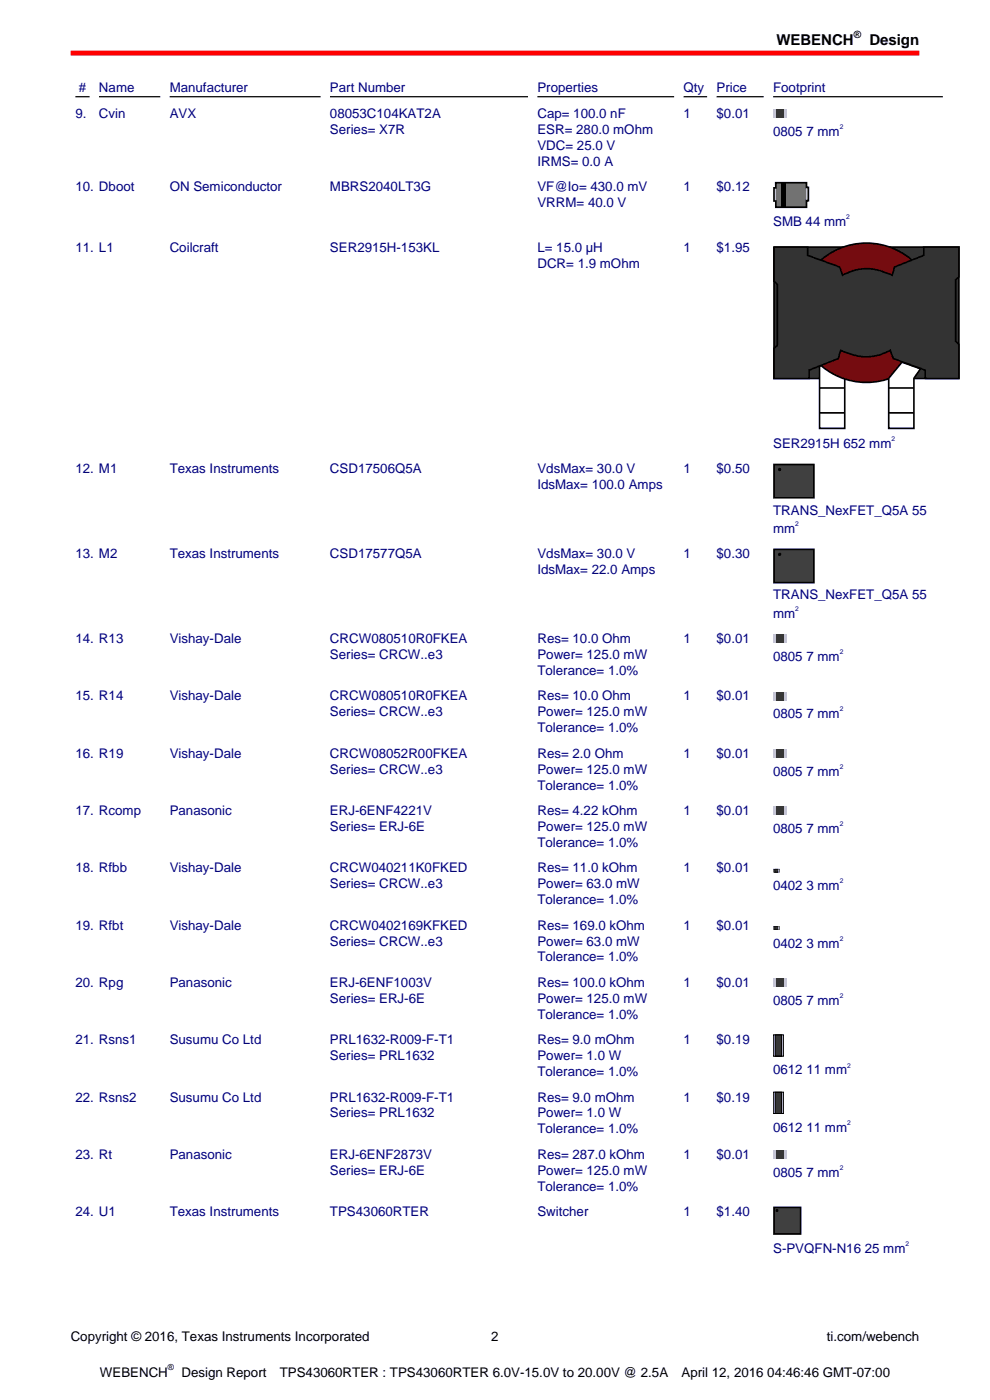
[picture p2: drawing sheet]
<svg xmlns="http://www.w3.org/2000/svg" width="210mm" height="297mm" viewBox="0 0 210 297" stroke-linecap="round" stroke-linejoin="round" font-family="sans-serif">
<defs><g id="words">
<g font-size="3.2">
<text x="164.7" y="9.6">WEBENCH</text>
<text x="184.4" y="9.6">Design</text>
</g>
<g font-size="2.8" fill="#000080">
<text x="16.7" y="19.4">#</text>
<text x="21" y="19.4">Name</text>
<text x="36" y="19.4">Manufacturer</text>
<text x="70" y="19.4">Part Number</text>
<text x="114" y="19.4">Properties</text>
<text x="145" y="19.4">Qty</text>
<text x="152" y="19.4">Price</text>
<text x="164" y="19.4">Footprint</text>
<text x="16" y="25.1">9.</text>
<text x="21" y="25.1">Cvin</text>
<text x="36" y="25.1">AVX</text>
<text x="70" y="25.1">08053C104KAT2A</text>
<text x="70" y="28.5">Series= X7R</text>
<text x="114" y="25.1">Cap= 100.0 nF</text>
<text x="114" y="28.5">ESR= 280.0 mOhm</text>
<text x="145" y="25.1">1</text>
<text x="152" y="25.1">$0.01</text>
<text x="164" y="28.9">0805 7 mm</text>
<text x="114" y="31.8">VDC= 25.0 V</text>
<text x="114" y="35.2">IRMS= 0.0 A</text>
<text x="16" y="40.6">10. Dboot</text>
<text x="36" y="40.6">ON Semiconductor</text>
<text x="70" y="40.6">MBRS2040LT3G</text>
<text x="114" y="40.6">VF@Io= 430.0 mV</text>
<text x="145" y="40.6">1</text>
<text x="152" y="40.6">$0.12</text>
<text x="114" y="44">VRRM= 40.0 V</text>
<text x="16" y="53.4">11. L1</text>
<text x="36" y="53.4">Coilcraft</text>
<text x="70" y="53.4">SER2915H-153KL</text>
<text x="114" y="53.4">L= 15.0 µH</text>
<text x="145" y="53.4">1</text>
<text x="152" y="53.4">$1.95</text>
<text x="164" y="48">SMB 44 mm</text>
<text x="114" y="56.8">DCR= 1.9 mOhm</text>
<text x="164" y="95">SER2915H 652 mm</text>
<text x="16" y="100.4">12. M1</text>
<text x="36" y="100.4">Texas Instruments</text>
<text x="70" y="100.4">CSD17506Q5A</text>
<text x="114" y="100.4">VdsMax= 30.0 V</text>
<text x="145" y="100.4">1</text>
<text x="152" y="100.4">$0.50</text>
<text x="114" y="103.8">IdsMax= 100.0 Amps</text>
<text x="164" y="109.2">TRANS_NexFET_Q5A 55</text>
<text x="164" y="113">mm</text>
<text x="16" y="118.4">13. M2</text>
<text x="36" y="118.4">Texas Instruments</text>
<text x="70" y="118.4">CSD17577Q5A</text>
<text x="114" y="118.4">VdsMax= 30.0 V</text>
<text x="145" y="118.4">1</text>
<text x="152" y="118.4">$0.30</text>
<text x="114" y="121.8">IdsMax= 22.0 Amps</text>
<text x="164" y="127.2">TRANS_NexFET_Q5A 55</text>
<text x="164" y="131">mm</text>
<text x="16" y="136.4">14. R13</text>
<text x="36" y="136.4">Vishay-Dale</text>
<text x="70" y="136.4">CRCW080510R0FKEA</text>
<text x="114" y="136.4">Res= 10.0 Ohm</text>
<text x="145" y="136.4">1</text>
<text x="152" y="136.4">$0.01</text>
<text x="70" y="139.8">Series= CRCW..e3</text>
<text x="114" y="139.8">Power= 125.0 mW</text>
<text x="114" y="143.2">Tolerance= 1.0%</text>
<text x="164" y="140.2">0805 7 mm</text>
<text x="16" y="148.6">15. R14</text>
<text x="36" y="148.6">Vishay-Dale</text>
<text x="70" y="148.6">CRCW080510R0FKEA</text>
<text x="114" y="148.6">Res= 10.0 Ohm</text>
<text x="145" y="148.6">1</text>
<text x="152" y="148.6">$0.01</text>
<text x="70" y="151.9">Series= CRCW..e3</text>
<text x="114" y="151.9">Power= 125.0 mW</text>
<text x="114" y="155.3">Tolerance= 1.0%</text>
<text x="164" y="152.4">0805 7 mm</text>
<text x="16" y="160.7">16. R19</text>
<text x="36" y="160.7">Vishay-Dale</text>
<text x="70" y="160.7">CRCW08052R00FKEA</text>
<text x="114" y="160.7">Res= 2.0 Ohm</text>
<text x="145" y="160.7">1</text>
<text x="152" y="160.7">$0.01</text>
<text x="70" y="164.1">Series= CRCW..e3</text>
<text x="114" y="164.1">Power= 125.0 mW</text>
<text x="114" y="167.5">Tolerance= 1.0%</text>
<text x="164" y="164.6">0805 7 mm</text>
<text x="16" y="172.9">17. Rcomp</text>
<text x="36" y="172.9">Panasonic</text>
<text x="70" y="172.9">ERJ-6ENF4221V</text>
<text x="114" y="172.9">Res= 4.22 kOhm</text>
<text x="145" y="172.9">1</text>
<text x="152" y="172.9">$0.01</text>
<text x="70" y="176.3">Series= ERJ-6E</text>
<text x="114" y="176.3">Power= 125.0 mW</text>
<text x="114" y="179.7">Tolerance= 1.0%</text>
<text x="164" y="176.7">0805 7 mm</text>
<text x="16" y="185">18. Rfbb</text>
<text x="36" y="185">Vishay-Dale</text>
<text x="70" y="185">CRCW040211K0FKED</text>
<text x="114" y="185">Res= 11.0 kOhm</text>
<text x="145" y="185">1</text>
<text x="152" y="185">$0.01</text>
<text x="70" y="188.4">Series= CRCW..e3</text>
<text x="114" y="188.4">Power= 63.0 mW</text>
<text x="114" y="191.8">Tolerance= 1.0%</text>
<text x="164" y="188.9">0402 3 mm</text>
<text x="16" y="197.2">19. Rfbt</text>
<text x="36" y="197.2">Vishay-Dale</text>
<text x="70" y="197.2">CRCW0402169KFKED</text>
<text x="114" y="197.2">Res= 169.0 kOhm</text>
<text x="145" y="197.2">1</text>
<text x="152" y="197.2">$0.01</text>
<text x="70" y="200.6">Series= CRCW..e3</text>
<text x="114" y="200.6">Power= 63.0 mW</text>
<text x="114" y="204">Tolerance= 1.0%</text>
<text x="164" y="201">0402 3 mm</text>
<text x="16" y="209.4">20. Rpg</text>
<text x="36" y="209.4">Panasonic</text>
<text x="70" y="209.4">ERJ-6ENF1003V</text>
<text x="114" y="209.4">Res= 100.0 kOhm</text>
<text x="145" y="209.4">1</text>
<text x="152" y="209.4">$0.01</text>
<text x="70" y="212.7">Series= ERJ-6E</text>
<text x="114" y="212.7">Power= 125.0 mW</text>
<text x="164" y="213.2">0805 7 mm</text>
<text x="16" y="221.5">21. Rsns1</text>
<text x="36" y="221.5">Susumu Co Ltd</text>
<text x="70" y="221.5">PRL1632-R009-F-T1</text>
<text x="114" y="216.1">Tolerance= 1.0%</text>
<text x="114" y="221.5">Res= 9.0 mOhm</text>
<text x="145" y="221.5">1</text>
<text x="152" y="221.5">$0.19</text>
<text x="70" y="224.9">Series= PRL1632</text>
<text x="114" y="224.9">Power= 1.0 W</text>
<text x="164" y="227.9">0612 11 mm</text>
<text x="16" y="233.7">22. Rsns2</text>
<text x="36" y="233.7">Susumu Co Ltd</text>
<text x="70" y="233.7">PRL1632-R009-F-T1</text>
<text x="114" y="228.3">Tolerance= 1.0%</text>
<text x="114" y="233.7">Res= 9.0 mOhm</text>
<text x="145" y="233.7">1</text>
<text x="152" y="233.7">$0.19</text>
<text x="70" y="237.1">Series= PRL1632</text>
<text x="114" y="237.1">Power= 1.0 W</text>
<text x="16" y="245.8">23. Rt</text>
<text x="36" y="245.8">Panasonic</text>
<text x="70" y="245.8">ERJ-6ENF2873V</text>
<text x="114" y="240.5">Tolerance= 1.0%</text>
<text x="114" y="245.8">Res= 287.0 kOhm</text>
<text x="145" y="245.8">1</text>
<text x="152" y="245.8">$0.01</text>
<text x="164" y="240.1">0612 11 mm</text>
<text x="70" y="249.2">Series= ERJ-6E</text>
<text x="114" y="249.2">Power= 125.0 mW</text>
<text x="164" y="249.7">0805 7 mm</text>
<text x="16" y="258">24. U1</text>
<text x="36" y="258">Texas Instruments</text>
<text x="70" y="258">TPS43060RTER</text>
<text x="114" y="252.6">Tolerance= 1.0%</text>
<text x="114" y="258">Switcher</text>
<text x="145" y="258">1</text>
<text x="152" y="258">$1.40</text>
<text x="164" y="265.8">S-PVQFN-N16 25 mm</text>
</g>
<g font-size="2.8">
<text x="15" y="284.4">Copyright © 2016, Texas Instruments Incorporated</text>
<text x="104.2" y="284.4">2</text>
<text x="175.4" y="284.4">ti.com/webench</text>
<text x="21.2" y="292">WEBENCH</text>
<text x="38.5" y="292">Design Report</text>
<text x="59.3" y="292">TPS43060RTER : TPS43060RTER 6.0V-15.0V to 20.00V @ 2.5A</text>
<text x="144.6" y="292">April 12, 2016 04:46:46 GMT-07:00</text>
</g>
<text font-size="2.1" x="181.1" y="8">®</text>
<text font-size="1.8" x="35.6" y="290.6">®</text>
<g font-size="1.4" fill="#000080">
<text x="178.1" y="27.4">2</text>
<text x="179.5" y="46.6">2</text>
<text x="189.1" y="93.5">2</text>
<text x="168.7" y="111.5">2</text>
<text x="168.7" y="129.5">2</text>
<text x="178.1" y="138.8">2</text>
<text x="178.1" y="150.9">2</text>
<text x="178.1" y="163.1">2</text>
<text x="178.1" y="175.3">2</text>
<text x="178.1" y="187.4">2</text>
<text x="178.1" y="199.6">2</text>
<text x="178.1" y="211.7">2</text>
<text x="179.7" y="226.5">2</text>
<text x="179.7" y="238.6">2</text>
<text x="178.1" y="248.2">2</text>
<text x="192.1" y="264.3">2</text>
</g>
</g></defs>
<path d="M15 11.3h180" fill="none" stroke="#f00" stroke-width="1.1" stroke-linecap="butt"/>
<path d="M16 20.5h3M21 20.5h13M36 20.5h32M70 20.5h42M114 20.5h29M145 20.5h5M152 20.5h10M164 20.5h36" fill="none" stroke="#000" stroke-width=".26"/>
<path d="M164 23.3h2.8v1.8h-2.8z" fill="#cbcbcb"/>
<path d="M164.6 23.3h1.6v1.8h-1.6z" fill="#363636"/>
<path d="M164.2 40h7.2v2.5h-7.2z" fill="#ccc"/>
<path d="M164.7 38.8h6.3v5.2h-6.3z" fill="#666"/>
<path d="M165.8 38.7h1v5.3h-1z" fill="#000"/>
<path d="M164.5 38.8h6.6v1h.4v2.8h-.4v1.4h-6.5v-1.4h-.4v-2.7h.4z" fill="none" stroke="#000" stroke-width=".35"/>
<path d="M164.2 52.4h39.2v27.9h-39.2z" fill="#333"/>
<path d="M164.2 52.4h39.2v27.9h-39.2z" fill="none" stroke="#000" stroke-width=".35"/>
<path d="M173.8 77.5h5.4v13.4h-5.4z" fill="#fff"/>
<path d="M173.8 77.5h5.4v13.4h-5.4z" fill="none" stroke="#000" stroke-width=".35"/>
<circle cx="183.8" cy="66.4" r="14.8" fill="#750c10"/>
<circle cx="183.8" cy="66.4" r="14.8" fill="none" stroke="#000" stroke-width=".35"/>
<path d="M191.3 76.8l4 1.4-1.4 2.1v10.6h-5.4v-10.6z" fill="#fff"/>
<path d="M191.3 76.8l4 1.4-1.4 2.1v10.6h-5.4v-10.6z" fill="none" stroke="#000" stroke-width=".35"/>
<path d="M164.2 52.4h7.1v1.8l6.8 2.4 .6 1.8a10.6 10.6 0 0 1 10.6 0l.5-1.8 6.1-2.4v-1.8h7.5v6.3l-.7 .7v13l.7 .7v7.2h-7.1v-1.8l-6.8-2.4-.6-1.8a10.6 10.6 0 0 1-10.6 0l-.5 1.8-6.2 2.4v1.8h-7.4v-6.3l.7-.7v-13l-.7-.7z" fill="#333"/>
<path d="M164.2 52.4h7.1v1.8l6.8 2.4 .6 1.8a10.6 10.6 0 0 1 10.6 0l.5-1.8 6.1-2.4v-1.8h7.5v6.3l-.7 .7v13l.7 .7v7.2h-7.1v-1.8l-6.8-2.4-.6-1.8a10.6 10.6 0 0 1-10.6 0l-.5 1.8-6.2 2.4v1.8h-7.4v-6.3l.7-.7v-13l-.7-.7zM173.9 82.3h5.2M173.9 87.6h5.2M188.5 82.3h5.3M188.5 87.6h5.3" fill="none" stroke="#000" stroke-width=".35"/>
<path d="M164.2 98.5h8.4v7.1h-8.4z" fill="#404040"/>
<g fill="none" stroke="#000" stroke-width=".35">
<path d="M164.2 98.5h8.4v7.1h-8.4z"/>
<circle cx="165.4" cy="99.6" r=".18"/>
</g>
<path d="M164.2 116.5h8.4v7.1h-8.4z" fill="#404040"/>
<g fill="none" stroke="#000" stroke-width=".35">
<path d="M164.2 116.5h8.4v7.1h-8.4z"/>
<circle cx="165.4" cy="117.6" r=".18"/>
</g>
<path d="M164 134.6h2.8v1.8h-2.8z" fill="#cbcbcb"/>
<path d="M164.6 134.6h1.6v1.8h-1.6z" fill="#363636"/>
<path d="M164 146.8h2.8v1.8h-2.8z" fill="#cbcbcb"/>
<path d="M164.6 146.8h1.6v1.8h-1.6z" fill="#363636"/>
<path d="M164 159h2.8v1.7h-2.8z" fill="#cbcbcb"/>
<path d="M164.6 159h1.6v1.7h-1.6z" fill="#363636"/>
<path d="M164 171.1h2.8v1.8h-2.8z" fill="#cbcbcb"/>
<path d="M164.6 171.1h1.6v1.8h-1.6z" fill="#363636"/>
<path d="M164 184.3h1.4v.7h-1.4z" fill="#cbcbcb"/>
<path d="M164.4 184.3h.7v.7h-.7z" fill="#363636"/>
<g fill="#000">
<path d="M164.4 184.4h.6v.6h-.6zM164.4 184.3v.7h.7v-.7z"/>
<path d="M164.1 184.4h1.2v.6h-1.2zM164 184.3v.7h1.4v-.7z"/>
</g>
<path d="M164 196.5h1.4v.7h-1.4z" fill="#cbcbcb"/>
<path d="M164.4 196.5h.7v.7h-.7z" fill="#363636"/>
<g fill="#000">
<path d="M164.4 196.6h.6v.5h-.6zM164.4 196.5v.7h.7v-.7z"/>
<path d="M164.1 196.6h1.2v.5h-1.2zM164 196.5v.7h1.4v-.7z"/>
</g>
<path d="M164 207.6h2.8v1.8h-2.8z" fill="#cbcbcb"/>
<path d="M164.6 207.6h1.6v1.8h-1.6z" fill="#363636"/>
<path d="M164 219.5h2.2v4.6h-2.2z" fill="#cbcbcb"/>
<path d="M164.4 219.5h1.4v4.6h-1.4z" fill="#363636"/>
<path d="M164 219.5h2.2v4.6h-2.2zM164.4 219.5h1.4v4.6h-1.4z" fill="none" stroke="#000" stroke-width=".21"/>
<path d="M164 231.7h2.2v4.5h-2.2z" fill="#cbcbcb"/>
<path d="M164.4 231.7h1.4v4.5h-1.4z" fill="#363636"/>
<path d="M164 231.7h2.2v4.5h-2.2zM164.4 231.7h1.4v4.5h-1.4z" fill="none" stroke="#000" stroke-width=".21"/>
<path d="M164 244.1h2.8v1.7h-2.8z" fill="#cbcbcb"/>
<path d="M164.6 244.1h1.6v1.7h-1.6z" fill="#363636"/>
<path d="M164.2 256.1h5.6v5.7h-5.6z" fill="#404040"/>
<g fill="none" stroke="#000" stroke-width=".35">
<path d="M164.2 256.1h5.6v5.7h-5.6z"/>
<circle cx="164.8" cy="256.8" r=".14"/>
</g>
<use href="#words"/>
</svg>
